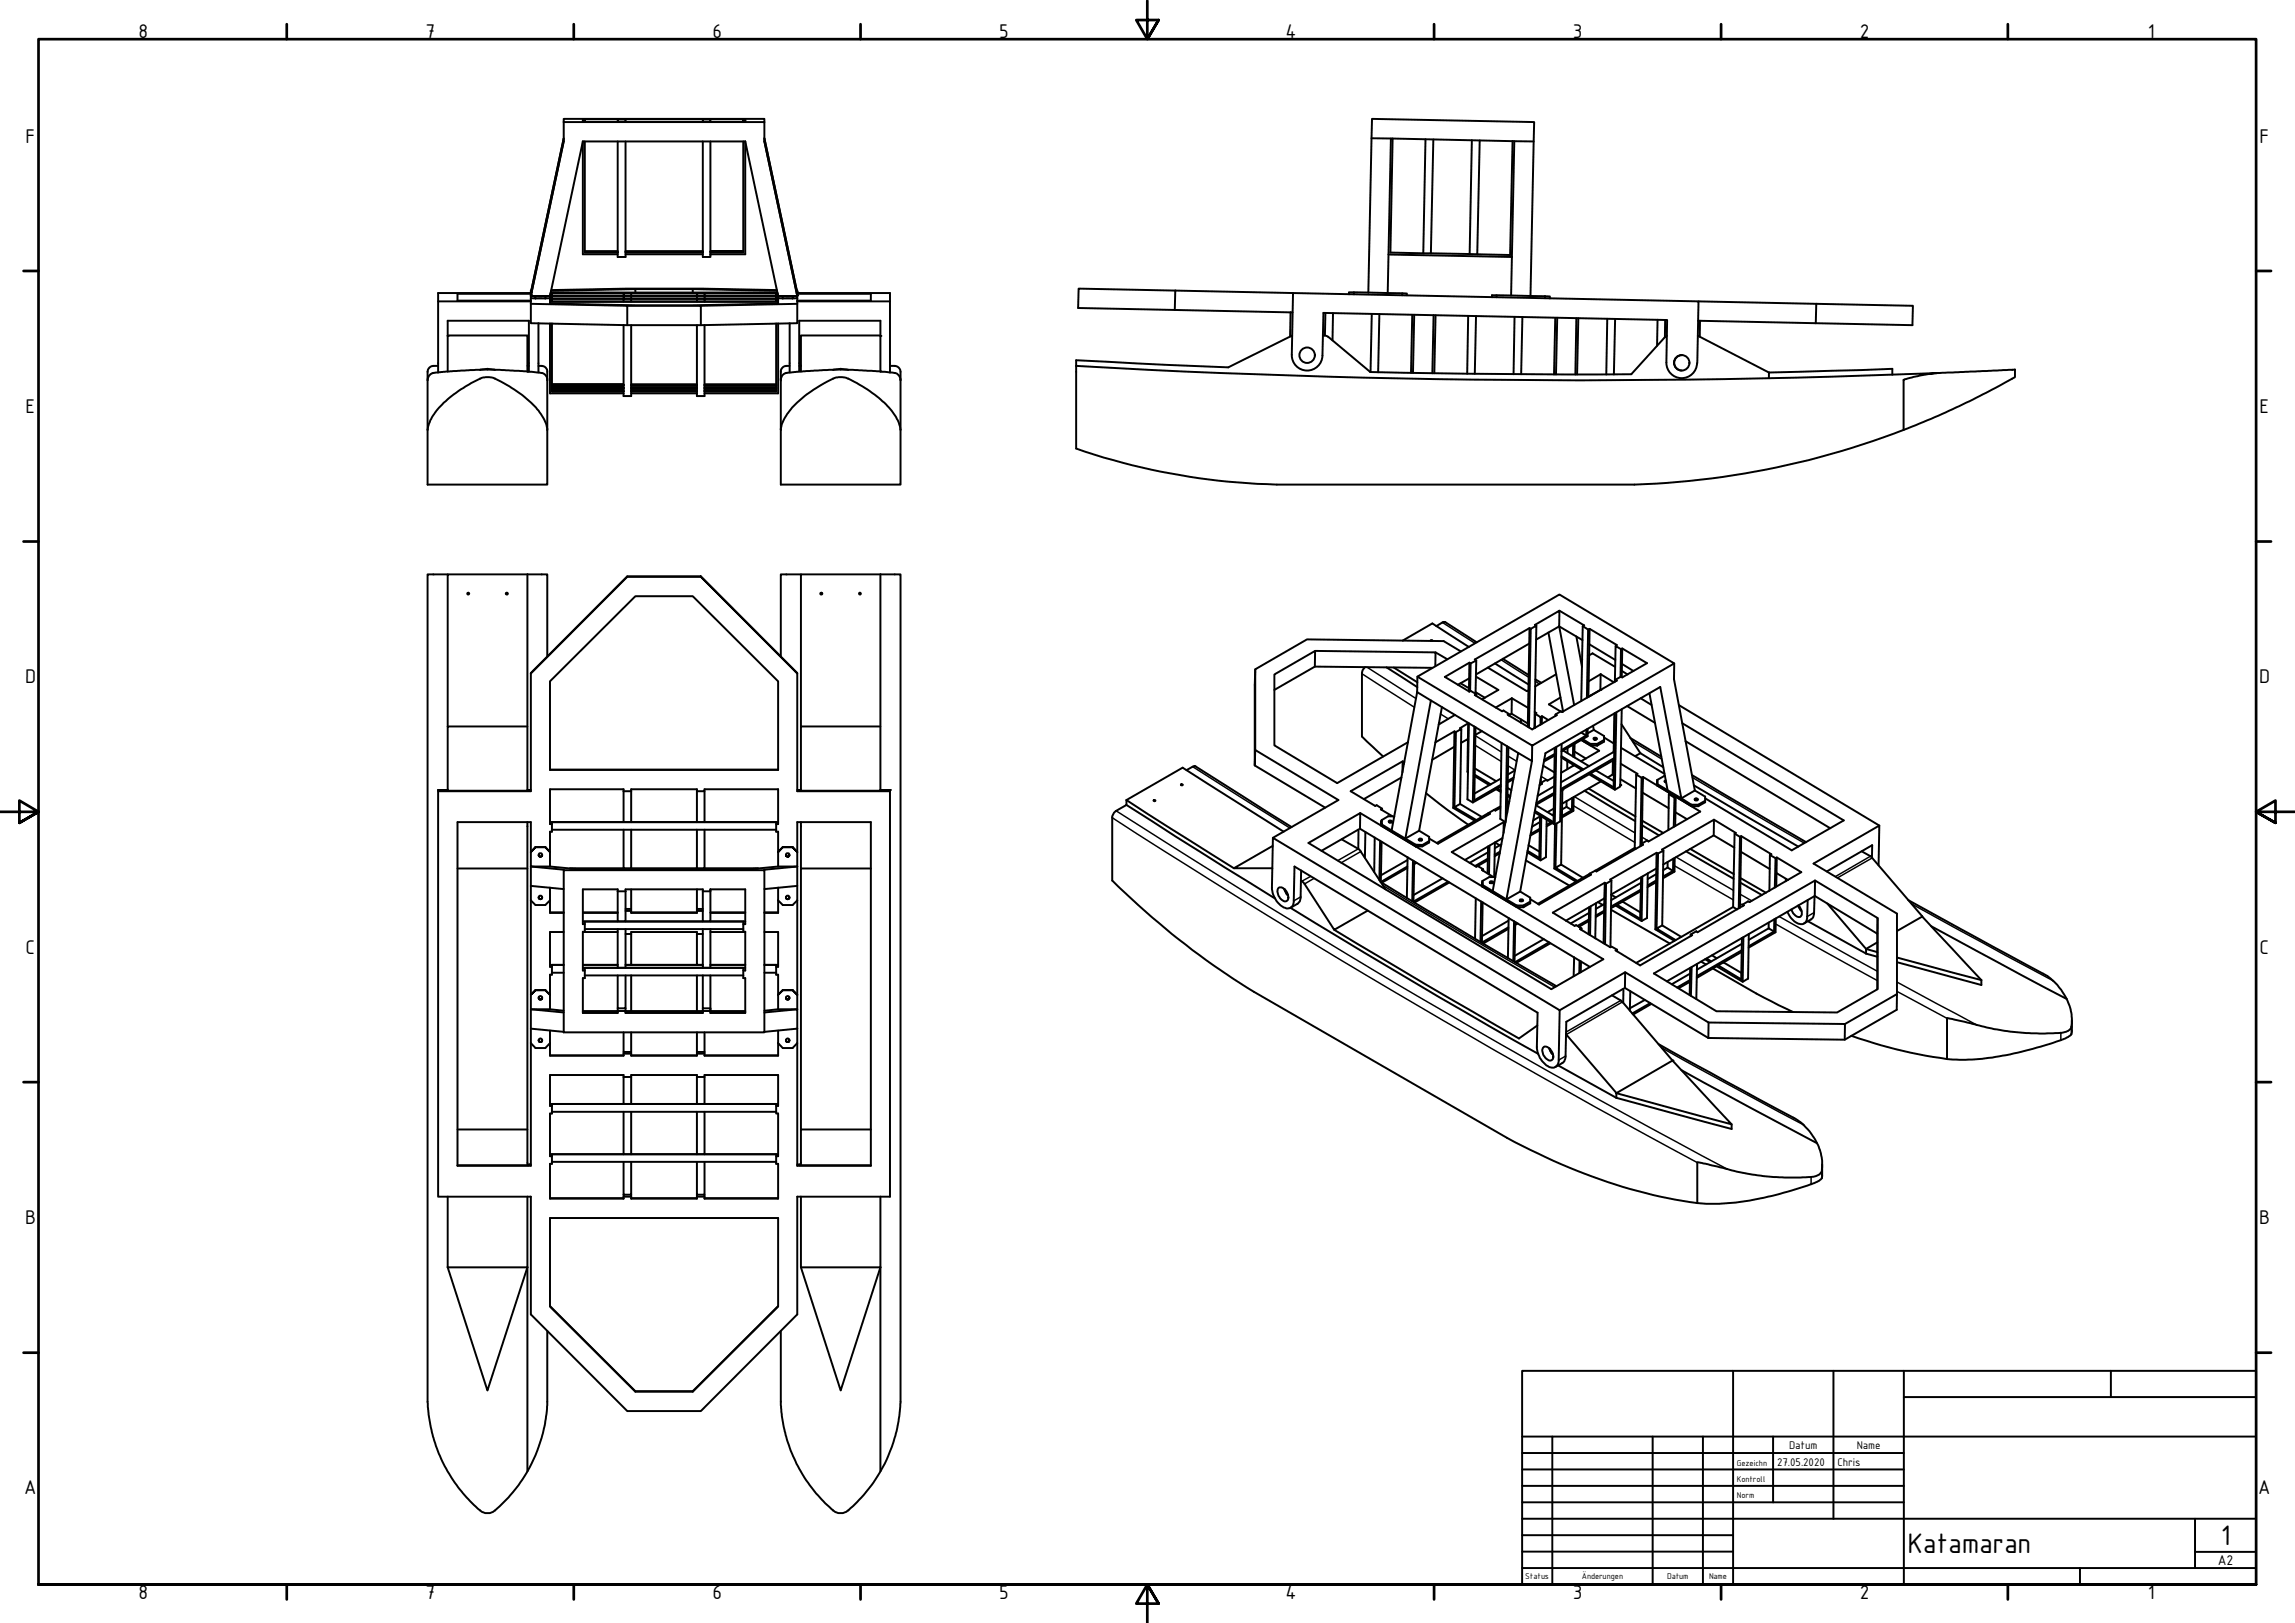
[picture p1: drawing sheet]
<svg xmlns="http://www.w3.org/2000/svg" width="594mm" height="420mm" viewBox="0 0 594 420" stroke-linecap="round" stroke-linejoin="round" font-family="sans-serif">
<defs><g id="words">
<g font-size="7.9">
<text x="574.9" y="400">1</text>
<text x="493.8" y="402.1">Katamaran</text>
</g>
<g font-size="5.5">
<text x="35.9" y="9.8">8</text>
<text x="110.2" y="9.8">7</text>
<text x="184.4" y="9.8">6</text>
<text x="258.6" y="9.8">5</text>
<text x="332.7" y="9.8">4</text>
<text x="407.2" y="9.8">3</text>
<text x="481.4" y="9.8">2</text>
<text x="556" y="9.8">1</text>
<text x="6.6" y="36.9">F</text>
<text x="584.9" y="36.9">F</text>
<text x="6.6" y="106.9">E</text>
<text x="584.9" y="106.9">E</text>
<text x="6.5" y="176.9">D</text>
<text x="584.8" y="176.9">D</text>
<text x="6.6" y="246.9">C</text>
<text x="584.9" y="246.9">C</text>
<text x="6.5" y="316.9">B</text>
<text x="584.8" y="316.9">B</text>
<text x="6.3" y="386.9">A</text>
<text x="584.6" y="386.9">A</text>
<text x="35.9" y="414.1">8</text>
<text x="110.2" y="414.1">7</text>
<text x="184.4" y="414.1">6</text>
<text x="258.6" y="414.1">5</text>
<text x="332.7" y="414.1">4</text>
<text x="407.2" y="414.1">3</text>
<text x="481.4" y="414.1">2</text>
<text x="556" y="414.1">1</text>
</g>
<text font-size="3.9" x="574.1" y="405.1">A2</text>
<g font-size="3.1">
<text x="463.1" y="375.1">Datum</text>
<text x="480.6" y="375.1">Name</text>
<text x="460" y="379.4">27.05.2020</text>
<text x="475.6" y="379.4">Chris</text>
</g>
<g font-size="2.3">
<text x="449.6" y="379.4">Gezeichn</text>
<text x="449.6" y="383.6">Kontroll</text>
<text x="449.6" y="387.9">Norm</text>
<text x="394.8" y="408.8">Status</text>
<text x="409.4" y="408.8">Änderungen</text>
<text x="431.5" y="408.8">Datum</text>
<text x="442.4" y="408.8">Name</text>
</g>
</g></defs>
<!-- layer: Sichtbar (ISO) -->
<g fill="none" stroke="#000" stroke-width=".51">
<path d="M145.9 30.8h52v.8h-52zM145.9 36.6l-8.5 40h43M145.9 31.6v5M145.9 35.8l-8.5 39.9M145.9 35.9l-8.5 40M150.9 31h.5v.3M150.9 36.6l-8.5 40.1M150.9 36.6v29.2h9M150.9 31.3h.5M150.9 31.1h.5M150.9 36.6h42M151.4 31.3v.2"/>
<path d="M151.4 36.6v28.7M159.9 31.5v-.6h2v.6M159.9 31.5h2M159.9 36.6v29.9h2v-29.9M159.9 30.9l-9-.1v.7h9M161.9 30.9h20M161.9 31.5h20M181.9 36.6v29.9h2v-.7h9v-29.2M181.9 31.5v-.6h2v.6M181.9 31.5h2M183.9 30.9l9-.1v.7h-9M183.9 36.6v29.4"/>
<path d="M192.4 36.6v28.7h-8.5M192.4 31.3v.2M192.4 31.3h.5M192.4 31.1h.5M192.9 31h-.5v.3M192.9 36.6l8.5 40.1M197.9 36.6l8.5 40h-24M197.9 31.6v5M197.9 35.8l8.5 40.1M355 35.8l5 .1M360.5 35.9l-.6 29.5 8.5 .2M369 36l-.6 29.6"/>
<path d="M371 36.1l-.6 29.5M381 36.3l-.6 29.5M383 36.4l-.6 29.4M391.5 36.5l-.6 29.5-8.5-.2M392 36.6l-.8 39.9M397 36.6l-37-.7-.8 40M113.4 78h24v.7M137.4 78.7v5l25 .5h19l25-.5v-5M137.4 78.7l25 .5v5M137.4 76.7l1.2 .1v.5M137.4 76.1h-19v1.7h19v-1.1M137.4 77.2l1.2 .1"/>
<path d="M137.5 75.9h-24.1v20.5M137.5 75.9l-.1 .8M137.5 75.2l-.1 .7M138.6 77.3h2.6M138.6 76.8h2.6M139.4 76.7h.9zM142.4 78.1h59v.5l-22.1 .4h-14.8l-22.1-.4zM142.4 77.2v-.5l-1.2 .1v.5M142.4 77.8h.5M142.4 77.2l19 .1M142.4 77.2l-1.2 .1M142.4 76.5h19"/>
<path d="M142.5 76.3h.4v.2M142.6 75.9h37.8M142.6 75.7h58.6M142.7 75.3l21.8-.5v.9M142.7 75.1l19.7-.4h19l19.7 .4M142.9 77.8v.2M142.9 76.8h-.5h.5v.3h-.5h.5v.2M142.9 76.1h-.4h.4v.2h-.5M142.9 77.6h-.5v.4h59v-.4h-.5M151.4 65.1h8.5M159.9 65.3h-8.5h8.5M161.4 77.4h-19l.5 .1v.3"/>
<path d="M161.4 75.9v.6h2M161.4 76.6v.7h2M161.9 65.8h20M161.9 65.1h20M161.9 65.3h20M162.4 79.2h19v5M163.4 75.9v.6M163.4 76.6v.7M163.4 77.4v.6M163.4 77.4h-2v.6M163.4 76.5h38M163.4 77.3h17"/>
<path d="M163.4 77.4h17M164.5 74.8h14.8v.9M179.3 74.8l21.8 .5M180.4 76.5v-.6h2v.6M180.4 77.3v-.7h2v.7M180.4 78v-.6h2v.6M180.4 77.3h2M182.4 77.4h19l-.5 .1v.3h.5h-.5v.2M182.4 75.9h18.8M183.9 65.1h8.5h-8.5M200.9 77.1v.2M200.9 77.1h.5"/>
<path d="M201.3 76.1h-.4v.2h.4h-.4v.2M201.4 76.8h-.5v.3M201.4 77.2l-19 .1M201.4 76.7v.5l1.2 .1M201.4 76.7l1.2 .1v.5M202.6 77.3h2.6M202.6 76.8h2.6M203.5 76.7h.8zM206.2 75.9l.2 .8M206.2 75.9h24.2v2.1M206.3 75.2l.1 .7M206.4 78.7v-.7h24v18.4"/>
<path d="M206.4 77.2v-.5l-1.2 .1v.5M206.4 76.1h19v1.7h-19v-.6M206.4 78.7l-25 .5M206.4 77.2l-1.2 .1M279.2 74.7l25 .5-.1 5-25-.5zM304.2 75.2l30.5 .7M349.2 76.2v-.5h1.3v.5M350.5 75.7h3.7M354.2 75.7l8.8 .2M354.2 75.7l1-44.9 41.9 .8-.9 45M359.4 65.9l32 .6M363 76.4v-.5l1.2 .1v.4"/>
<path d="M368.4 65.6h2M370.4 65.6l10 .2M380.4 65.8h2M386.2 76.9v-.5h1.2v.5M387.4 76.4l12.5 .3M399.9 76.7l1.3 .1v.5M399.9 76.7v.5M439.7 78l30.5 .7M470.2 78.7l25 .5-.2 5-55.5-1.2M470.2 78.7l-.2 5M110.7 98.4v-.3a2.1 2.1 0 0 1 2.6-1.7l11.2-.7 9.7 .3 4.9 .4a2.07 2.07 0 0 1 2.6 1.9v.1M113.4 94.7h-1.2a1.52 1.52 0 0 0-1.5 1.5v29.3h31v-14.2"/>
<path d="M115.9 86.8h20.6v9.4M115.9 96.2v-13.2h21v13.2M124.3 95.7l1.9-.2 1.8 .2M126.2 95.5v.2M136.5 94.7h.4M139.4 94.7h.8a1.42 1.42 0 0 1 1.5 1.5v15.1M139.4 83.7v12.7M142.4 83.7v18.1h19M142.9 83.7v17.6M161.4 99.5h-18.5h18.5M161.4 99.8h-18.5h18.5M161.4 84.1v18.4h2v-18.3"/>
<path d="M163.4 99.5h17M163.4 99.8h17M182.4 84.1v18.4h-2v-18.3M182.4 99.5h18.5M182.4 99.8h18.5M200.9 83.7v17.6h-18.5M201.4 83.7v18.1h-19M202.1 98.4v-.3a2.1 2.1 0 0 1 2.6-1.7l11.1-.7h5l9.6 .7a2.12 2.12 0 0 1 2.7 1.7v.3M204.4 94.7h-.8a1.52 1.52 0 0 0-1.5 1.5v29.3h31v-14.2M204.4 83.7v12.7M206.9 96.2v-13.2h21v13.2M206.9 94.7h.4"/>
<path d="M215.8 95.7l1.8-.2 1.9 .2M217.6 95.5v.2M227.9 86.8h-20.6v9.4M230.4 94.7h1.2a1.52 1.52 0 0 1 1.5 1.5v15.1M278.6 94.7a2315.7 2315.7 0 0 0 223.5 1.9l-5 .6-4.3 1.1v13M304.1 80.2l30.5 .7M334.1 80.8l-.2 6.3M334.5 86.9l-16.6 8.2-39.3-1.8v22.8a173.7 173.7 0 0 0 51.9 9.4h92.5a213.6 213.6 0 0 0 69.8-14.2M342.3 92a4 4 0 0 1-4 3.9 4 4 0 0 1-3.9-4l.3-16 105 2.1-.3 16M342.3 92l.3-11 88.9 1.8-.1 11a4 4 0 0 0 3.8 4.1 4 4 0 0 0 4.1-3.9M342.5 86.8h.3M342.8 86.8l1 .4 10.9 9.1a2567.8 2567.8 0 0 0 67.6 .6l8.6-9.6 .6-.4"/>
<path d="M343.1 81l-.1 5.8M345.1 81.1l-.2 7M355.1 81.3l-.3 15M357.1 81.3l-.4 15.1M365.6 81.5l-.3 15M366.1 81.5l-.3 15M371.1 81.6l-.3 15M371.6 81.6l-.3 15M380 81.8l-.2 15M382.1 81.8l-.3 15M392 82l-.2 14.9M394.1 82.1l-.3 14.8"/>
<path d="M402.6 82.3l-.3 14.6M403.1 82.3l-.3 14.6M408.1 82.4l-.3 14.5M408.6 82.4l-.4 14.5M416.1 82.5l-.3 14.4M418.1 82.6l-.3 14.3M429.1 82.8l-.2 6.7M431 82.8v4.4M435.4 91.9a2 2 0 0 0-2 2 2 2 0 0 0 1.9 2M439.5 87h.1M439.6 87l18.3 9.4M440.1 83l-.1 4.2"/>
<path d="M489.8 97v-1.5l-31.9 .9v1.5M502.1 96.6l19.5-.9v1.9l-7.5 4.1-5.1 2.5a173.9 173.9 0 0 1-16.2 7.1M110.7 111.3a13.1 13.1 0 0 1 5.1-7.9 34.3 34.3 0 0 1 9.4-5.7l1.5-.1a21.3 21.3 0 0 1 7.7 4.1 17.3 17.3 0 0 1 7.1 8.8l.2 .8M142.9 101h18.5M142.9 101.1h18.5M161.4 100.6h-18.5h18.5M161.4 100.3h-18.5h18.5M161.4 101.3h-18.5h18.5M163.4 101.8h17M163.4 100.6h17M163.4 101h17M163.4 101.1h17"/>
<path d="M163.4 100.3h17M163.4 101.3h17M182.4 100.6h18.5M182.4 101h18.5M182.4 101.1h18.5M182.4 100.3h18.5M202.1 111.3a12 12 0 0 1 4.2-7.1 36.6 36.6 0 0 1 10.2-6.5l1.6-.1a12.5 12.5 0 0 1 5.1 2.4 27.2 27.2 0 0 1 8.8 8l.6 1.3 .5 2M115.9 148.7h-5.2v214.4l.2 2a38.2 38.2 0 0 0 14 26.4l.8 .2a4.1 4.1 0 0 0 3.6-1.8 38.7 38.7 0 0 0 12.4-27v-18.3M136.5 148.7v56M136.5 148.7h-20.6v39.4M136.5 148.7h5.2v21.2M162.4 149.2l19 .1"/>
<path d="M162.4 149.3l-25 25M181.4 149.2l25 25.1-25-25.1h-19l-25 25.1M207.3 148.7h-5.2v21.2M227.9 148.7v56h-21v-.2h-.5M227.9 148.7h-20.6v39.4M227.9 148.7h5.2v214.6a38.4 38.4 0 0 1-14.2 28.2l-1 .2a3.7 3.7 0 0 1-3.3-1.6 38.7 38.7 0 0 1-12.5-27.2v-18.3M403.7 158.1l6.4 3.8-.4 .2-.4 19.4M137.4 174.3v30.5h-24M142.4 176.4l22.1-22.1h14.8l22.1 22.1v22.9h-59zM206.4 174.3v30.5h24M324.9 173.3v20.9M340.4 172.6v-4.1l-10.5 6.1v18.4l16.2 9.7 18.4-10.6"/>
<path d="M340.4 168.5l31.2 .4-.1 3.5M353.4 172.7a1.99 1.99 0 0 0-.8 1.7v16.3l5.4 5.1M358.9 172.8l8 5.1M360.8 172.8l6.1 3.8M363.1 165.8l7.7-4.4 9.4 6.1M366.8 179.2l-6.6 35.8M366.8 179.2l3.6 2.1M366.9 175.2l36.8-21.3 29.7 17.8-36.8 21.3zM366.9 175.2l-.1 4M370.3 165.9l.1-.2h.3l.1 .2M370.8 172.9l-30.4-.3-10.5 6M371.6 168.9l3 1.8"/>
<path d="M371.8 162.1l1.8-1.1h.5l8.2 5.3M378.1 176.9l2.1 1.3M378.1 168.6l-4.4-2.6-35.4-.5-13.4 7.8-.1 24.9 .1-4M380.3 175.6l-.1 3.4M380.3 175.6l-2.9 1.7M380.4 171.6l-6.4 3.6 6.4 3.8 .3-.1 1.4 .8v.4M380.6 178.9l.1-7.2 1.4-.7-.1 8.6M380.7 171.7l-.3-.1-.1 4M382 179.2l2.4 1.4M382.1 175.2l5.8 3.4-4.2 2.4M382.1 179.7l-.3 .2 7 4.2 .4-.2 1.4 .9v.4l.7-.4 .1-4M385.1 172.8l10.1 6.1 .4-.2"/>
<path d="M387 171.7l8.7 5.5M389 170.5l6.7 4.2M395.9 166.6l-.4 21.5M395.9 166.6l-13.8 8M395.9 162.6l-14.1 8.1 .3 .3M396.2 162.8l-.3-.2v4M397.4 175.9l1.6 .9M397.7 162l-.4-.2 6.4-3.7-.1 4.1-6 3.4M400.8 163.7l3.8 20.5-.2 .1M402.8 174.5l-5.4 3.2M408.1 164.8l1.4 7.8M409.6 170.7l-.4 .2"/>
<path d="M409.6 165.7l-6-3.5 3.9 20.3M409.7 162.1l1.4 .9M411.1 163l.4-.2-.1 4M411.1 163l-.3 17.6M411.4 169.7l.8-.6 5.9 3.5M411.4 166.8l-.2 13.6M411.4 166.8l6.7 4.1M411.5 162.8l7 4.2-.3 .2M411.9 179.9v.1M414.3 174.5v4.1l-3.1 1.8M414.3 174.5l-3.1 1.9M414.3 174.5l3.5 2.1"/>
<path d="M418.1 176.4l.1-.5 .3 .3-14.1 8.1M419.5 175.2l.1-7.1-1.4-.9-.2 9.3M419.6 168.1l.3-.2-.1 7.4M419.9 173.7l1.4 .9M419.9 171.9l2.9 1.8M419.9 167.9l6.4 3.8-6.4 3.7-.3-.2-1.4 .7M427 179.5l4.7 25.1M433.4 171.7l-.1 4.1 5.4 28.8M136.5 188.1h-20.6v16.6h21v-.2h.5M142.4 199.2h59M227.9 188.1h-20.6v16.6M307.1 199.4l2.3-1.1 24.9 15.8"/>
<path d="M324.8 198.2l18.2 10.9M324.9 194.2l21.6 12.9-17 9.8M363.1 197.1l-13.5 7.7 6.4 3.8 .4-.2 1.4 .9v.4M363.4 197.8v-.5l-.3-.2-.1 2.8M363.4 197.3h.1M373.3 183l-6 32.1M376.4 193.3l-.2 15.8 5.6 3.4M376.4 193.3l-5.7 3.4M376.5 189.3l-5 2.9M376.6 185.1l-4.2 2.5M376.9 189.5l-.4-.2-.1 4M380 191.3l-1.8 1"/>
<path d="M380 187.2l-2 1.3 .3 .2M380 187.1v12.8M380.2 187.2l-.3 19.7 1.4 .9 6.3-3.7M381.6 188.1l-.3 19.7M381.8 198.9l5.5 3.3M382 188.3l-.4 18.9 6.9-4M383.6 189.3l-1.6 .9M388.7 192.3l-.3 19.7 1.3 .8M390.1 193.1l-.3 19.5M390.5 193.4l-.4 17.1M390.6 184.8l-.3 .2 6.3 3.8 6.4-3.7-.3-.1M391.3 184.8l4.2 2.5"/>
<path d="M391.4 180.8l-4.2 2.4M391.4 180.8l4.1 2.4M392.2 199.4l-1.9 1.1M393 194.9l3.6 2.1M393.7 186.2v.9M395.8 188.3l.4-25.5 1.5-.8-.5 26.5M396.6 197l-6.6 35.8 3.5-2M396.6 193v4M397.2 188.3l.1 .1M397.3 184.3l.4 .3-.3 .2M398.8 187.6v-1.9l-1.4-.9-.1 3.6M398.8 185.7l.4-.3-.1 2"/>
<path d="M399.2 185.4l1.6 1M399.5 198.2l2.8 1.7M402.5 195.6l-2.8 1.5M402.5 193.6l-.4 19.2-4.8-2.9M402.5 195.2l-2.8 1.5M402.8 193.4l-.3 20.1M403.9 180.6l-3 1.8 3.1 1.8M404.2 195.7l5.7 3.5M404.2 196.1l5.4 3.3M404.2 192.6l-.3 20-1.4 .9-5.2-3.2M404.4 184.3l-.3-.2-1.4 .9-.1 .4M404.6 194.3l-.4 .2"/>
<path d="M404.6 194.3l6.8 4.1M405.7 197.1v2M405.8 193.7v1.3M407.2 197.9v.4M407.2 192.8v3.1M407.5 198.1l-3.4 2M407.5 194.5v1.6M407.5 194.5l3 1.9M407.6 192.6l-.1 1.9M409.3 189.7l1.3 .7M409.7 191.4l2 1.2M410.6 190.4l-6.4 3.8"/>
<path d="M410.7 188.9l-.1 1.5M411 188.7v1.9l-6.4 3.7M411.7 192.6v.4h1.7M411.7 192.6h1.7v.4M411.7 193l-2.4-1.4 4.7 2.8-4.7 2.7M412.4 187.9l.2 1.1M412.6 189l2.6 1.5v1.5l-1.8 1M412.6 189l-1.6 .8M412.6 191.4a.38 .38 0 0 1 .3-.4 .38 .38 0 0 1 .4 .4h-.7h.6M413.1 199.4l4.6 2.8M415.2 190.9l2.5 1.5M415.2 191.6l-1.8 1"/>
<path d="M417.5 196.8l-.1 3.7-1.2 .8M417.7 194.7l.1 .1M417.7 194.7l-13.6 7.8M417.8 196.7l-4.7 2.7M417.8 196.3l-13.7 8M417.9 184.7l-.2 10M418 184.6l-.3 19.2-6-3.5 1.4-.9M418.4 184.4l-.4 20M419.5 197.7l4.4 2.6-.4 .2M419.6 193.6l11.2 6.7M419.7 187.5l4.9 7.5M419.8 183.6l-.4 20-1.4 .8-6.6-4"/>
<path d="M421.2 182.8l7.2 4.3M422 191.1l8 4.8M424.6 195l5.9 3.6M424.6 195l-1.3 .7M424.7 180.8l2.8 1.7M434.6 182.5l51.9 31.2M435.5 187.2l41.8 25.2-13.5 7.7-22.4-13.4M436.3 191.9l37.5 22.5M115.9 204.5h-2.5v105.3h24v30.5l25 25h19l25-25v-30.5h24v-105.3h-2.5M136.5 212.8v88.9M138.6 219.3l-1.2 1.3zM138.6 219.3h2.6"/>
<path d="M141.2 219.3l1.2 1.3zM142.4 212.8h59M142.9 212.8v2.5h-.5v5.3M142.9 214.8h58M161.4 214.8v10h2v-10M161.4 204.8v8h2v-8M161.4 204.8v-.5h-19v9h.5M161.4 204.8h2M163.4 204.8v-.5h17v.5h2v-.5h19v9h-.5M180.4 214.8v10h2v-10M180.4 204.8v8h2v-8M200.9 212.8v2.5h.5v9"/>
<path d="M202.6 219.3l-1.2 1.3zM205.2 219.3l1.2 1.3zM205.2 219.3h-2.6h2.6M207.3 212.8v12M291.6 207.1l14.5-8.4 26.2 16.6M291.6 207.1l27.8 17.7M291.6 207.1v1.3l-2.7 1.5a2.41 2.41 0 0 0-1 1.8v16.2a201.5 201.5 0 0 0 36.7 28.9l65.5 37.8a145.6 145.6 0 0 0 49.3 16.8M291.6 208.4l12.8 8.2 25.6 16M305.8 203.1l.4 .1-.4 .1zM329.4 219l-10 5.8h10M329.5 216.9l74.2 44.6-.2 12.9a1.71 1.71 0 0 1-.9 1.8 1.71 1.71 0 0 1-2-.3 5.8 5.8 0 0 1-2.8-4.8l.2-8.9-62.9-37.9-.2 8.9a1.7 1.7 0 0 1-.9 1.8 1.7 1.7 0 0 1-2-.3 6.5 6.5 0 0 1-2.8-4.9zM347.3 217.3l4.3 2.5"/>
<path d="M351.6 219.8l.6 .5 6.4 9.9M351.6 219.8l.1-5.1-9.6 5.6M352.1 210.5l62.9 37.8-13.4 7.8-62.9-37.9 13.4-7.7-.1 4 59.5 35.8M353.4 215.4l-.1 6.6M355.9 216.8l-.2 8.9M357.3 217.7l-.2 10.2M357.6 212.3v1.5zM357.6 217.9l-.2 10.4 6.9-4M357.6 213.4l2.6 1.6M357.8 209.3l-.4 .2 3 1.8M359.6 212.9a.35 .35 0 0 1 .3-.5 .35 .35 0 0 1 .3 .4l-.6 .1h.6M360.2 215l3.6 2.1"/>
<path d="M360.9 211.4l-1.6-.1-1.7 1M362.8 201.3l-9.7 5.6M363.8 217.1l6.6-35.8 22.6 13.6-6.6 35.8M363.8 217.1l2.7 1.6M366.5 218.7h1.7v.4h-1.7zM367.2 217.3l.3-.2a.32 .32 0 0 1 .5 0 .32 .32 0 0 1-.1 .5h-.4zM367.3 215.1l2.7 1.5v1.5l-1.8 1M367.3 215.1l-3.5 2M367.4 217.5l.6 .1M369.1 205.3l5.5 4.3 5.5 3.9M370 217.1l2.2 1.3 13.5-7.7-.4-.2-13.4 7.7M370 217.7l-1.8 1"/>
<path d="M378 208.1l.3-19.4-1.4 .8-.4 19.5M381.8 200.6l4.1 2.5M381.8 201l3.7 2.2M383.6 211.5l-5.6-3.4-1.5 .9 5.7 3.3M385.2 219.1l-.1 7M385.6 218.9l-.2 7.5M386.8 209.7l-1.5 .8v.4M387 218.1l-.2 9M387 218.1l1.2 .8M387.3 204.3l1.2 .7M387.6 204.1l.9 .5M388.4 208.8l-1.6 .9"/>
<path d="M388.4 209.1l-1.3 .7-.3-.1M388.5 203.6l-.9 .5M388.6 201.5l-7 4M388.6 218.6l-1.6 1M388.9 217l-9.7 5.6M389.3 212.8l-13.5 7.8 6.3 3.8 .4-.2M389.6 213.5v-.5l-.3-.2-.1 2.8M389.7 213h-.1M390.2 205.7l.8 .4M390.2 206.1l.7 .4M390.3 204l.9 .6M390.7 207.8l-.5 .3"/>
<path d="M390.7 207.4l-.5 .3M391.7 201.7l-1.4 .8M391.9 201.3l-1.6 .9M395.7 218.8l2.8 1.7M397.6 208.4l4.5 2.8M398.6 214.9l-2.5 1.4M398.6 214.5l-2.4 1.4M398.6 212.8l-2 1.2M398.7 211.4l-.2 10.7-3.1-1.8M398.8 203.1v-.4l.4 .2-.7 .3M398.8 201.7v1M398.8 211.2l-1.9 1.2"/>
<path d="M399 211.4l-.2 11.3M400.4 212.2l-.2 9.7-1.4 .8-3.4-2.1M401.5 212.8l-1.1 .7M401.8 213.1l-1.4 .8M402.1 210.8l-.3 .2M402.2 209.3l-1.6 .9M402.3 205.7l-4.7 2.6M402.3 205.3l-4.6 2.6M402.3 203.6l-4.3 2.4M402.3 201.1l-1.7 1-.4-.2-1.4 .8M402.5 213.4l-.2 11.4 5.7 3.5M402.9 213.2l-.2 11.4"/>
<path d="M404.1 204.7l.3-.3-.3 19.4M405.5 208.9l1.4 .8M405.5 208.9l-1.1 .6M405.5 207.4v1.5M406.9 209.7l-2.6 1.5M407 206.5l-.1 3.2M407.4 206.4l-.1 3.5-3 1.7M410.1 204.7l13.2 7.9M411.2 204.1l12.2 7.3M411.7 200.3l-7.6 4.3M414.4 202.3l-10 5.8M417.4 200.5l.4 .2"/>
<path d="M419.5 201.7l4 2.4M423.2 219.5l.3 .2M423.2 219.5l-10.3 5.9M424.6 219.1l.3-17.8-1.4-.8-.3 19M424.9 201.3l.4-.2-.1 4.1M424.9 218.4l.4 .3-12 6.9-.4-.2M425.1 212.4l5.4 3.2M425.1 213.7l4.4 2.6M425.2 205.2l-.2 13.2M425.2 205.2l6.7 4M425.3 201.1l12.5 7.6M429 203l8.8 5.3"/>
<path d="M429 201.9v1.5zM431 200.9l-2 1M431.2 202h-.1a.26 .26 0 0 0-.3 .3 .26 .26 0 0 0 .4 .2h.1M431.3 202.4l-.3 .1M432 205.6l-.1 9.3M432 205.6l1.5 .9M432.4 205.4l-.4 .2M433.5 206.5l.3-.3-.1 4.1M433.5 206.5l-.2 7.5M433.7 210.3l-.1 3.5M433.7 210.3l3 1.8M433.8 206.2l6.3 3.9-13.4 7.7-.4-.2-1.4 .8v.5"/>
<path d="M437.5 219.8l11.3 6.5M437.8 208.3h1.8v.4M437.8 208.7h1.8M437.8 208.3v.4M438 200.6l29.6 17.4M438.5 203.3l27 15.9M438.7 206.9l.2-.2a.35 .35 0 0 1 .4 0 .35 .35 0 0 1 .1 .4l-.6 .1zM438.7 204.6l2.7 1.6v1.5l-1.8 1M438.7 204.6l-3.5 2.1-5.4-28.9-29.8 17.2-6.5 35.8M438.8 207.2h.6M441.4 207.3l-1.8 1M443.6 216.3l5.3 3.1"/>
<path d="M443.7 212.2l5.6 3.4-.3 .2-.4 19M449 215.8l1.4 .8-.3 18.6M450.4 216.6l.3-.1v4M450.7 216.5l7.8 4.6-.3 .2M118.4 224.8h18.1M137.4 220.6v3.7h5v-3.7M137.4 220.6v-7.8h-19v89h19v-31.8M137.4 233.1l1.2 1.2h2.6l1.2-1.2M137.4 229.3l8.5 .9M139.4 221.3a.47 .47 0 0 0 .8 .4 .47 .47 0 0 0 0-.8 .47 .47 0 0 0-.8 .3 .45 .45 0 0 0 .4 .6 .45 .45 0 0 0 .5-.5M139.4 232.3a.47 .47 0 0 0 .8 .4 .47 .47 0 0 0 0-.8 .47 .47 0 0 0-.8 .3 .45 .45 0 0 0 .4 .6 .45 .45 0 0 0 .5-.5M142.4 229.8v6.5h3.5"/>
<path d="M142.4 236.2h3.5M142.4 224.3l8.5 .8h42l8.5-.8M145.9 225.3h52v42h-52zM145.9 225.3l-8.5-1v45.7M147.5 224.8h48.8M150.9 236.3h9M150.9 236.2h9M150.9 238.5h42M151.4 239.2v2h-.5v10h.5M159.9 230.7v7.8h2v-7.8M159.9 230.7v-.5h-9v9h.5v-.7M159.9 230.7h2"/>
<path d="M163.4 230.2v5.1h-1.5M163.4 235.3v.5h-1.5M163.4 236.2h17M180.4 230.2v5.1h1.5M180.4 235.3v1h-17v-.5M180.4 235.8h1.5M183.9 230.2v8.3h-2v-7.8M183.9 230.2h9v9h-.5v-.7M183.9 230.2v.5h-2v-.5h-20v.5M183.9 236.3h9M183.9 236.2h9M192.4 239.2v2h.5v10h-.5"/>
<path d="M197.9 236.2h3.5M201.4 229.8v6.5h-3.5M201.4 224.3h5l-8.5 1M201.4 233.1l1.2 1.2h2.6l1.2-1.2M203.5 221.3a.47 .47 0 0 0 .7 .4 .47 .47 0 0 0 0-.8 .47 .47 0 0 0-.7 .3 .45 .45 0 0 0 .3 .6 .45 .45 0 0 0 .5-.5M203.5 232.3a.47 .47 0 0 0 .7 .4 .47 .47 0 0 0 0-.8 .47 .47 0 0 0-.7 .3 .45 .45 0 0 0 .3 .6 .45 .45 0 0 0 .5-.5M206.4 229.3l-8.5 .9M225.4 224.8h-18.1v67.6M331 229.8a1.86 1.86 0 0 1 2.3 1.6 1.22 1.22 0 0 1-.6 1.9 2.56 2.56 0 0 1-1.7-3.5zM332.5 230.2l.6 1.2 .3 .4M334 235l12.8 7.8a1685 1685 0 0 0 51.4 30M336.7 228l.9 .6 7.8 12.1 8.6-4.9"/>
<path d="M336.8 225.3l-.1 6.9a1.84 1.84 0 0 1-.8 1.8l-1.8 1M357.4 228.3l28.4 17.1 17.1 9.9M364.3 224.7l-6.6 3.8M364.3 222.7l-6.9 3.9M364.4 221.9l-.2 10.6M365.8 222.8l-.2 10.5M366.1 223l-.2 10.4 8.9-5.1M366.3 223.1l-.2 .2M366.7 223.4l-.6 .3M373.4 227.4l-7.4 4.3M375.2 228.5l-9.1 5.2M382 232.6l-.2 10.4"/>
<path d="M382.5 224.2l1.4 .8v.5M383.4 233.4l-.2 10.4M383.7 229.1l8.9 5.3M383.7 228.1v1.4zM383.7 229.5l8.9 5.3M383.8 233.6l-.2 10.4 6.9-3.9M383.9 225l-.3 .2 3 1.9M385.1 222.7l-2.6 1.5M385.1 222.3l-3.3 1.9M385.2 220.6l-4.8 2.8M385.8 228.6a.34 .34 0 0 1 .3-.5 .34 .34 0 0 1 .3 .5h-.6h.5M387.1 227.1h-1.6l-1.8 1"/>
<path d="M388.2 220.9l-1.3 .8M388.3 220.5l-1.4 .8M390.5 238.4l-6.9 4M390.5 237.7l-.2 10.3M391.9 238.5l-.2 10.3M392.2 238.7l-.2 10.3M392.5 238.9l-.3 .1M392.6 234.4h1.7v.5M392.6 234.8l1.7 .1M392.6 234.4v.4M392.9 239.1l-.7 .3M393.4 232.9l.4-.1a.31 .31 0 0 1 .5 .3 .31 .31 0 0 1-.5 .2l-.4-.1z"/>
<path d="M393.5 230.8l2.6 1.6v1.4l-1.8 1.1M393.6 233.3h.5M395 222.7l11.3 6.6M396.1 233.4l-1.8 1M409.8 227.2l-5.7-3.4-1.4 .8 5.7 3.5M411.3 238.4l-2.6 1.5M411.3 238l-2.9 1.7M411.4 236.3l-4.8 2.8M411.4 234.9l-.2 7M411.5 226.2l-13.4 7.8M411.5 226.2l.4 .2-13.5 7.8-2.3-1.4M411.7 234.7l-.1 7.3"/>
<path d="M412.9 225.4l-1.4 .8v.4M413.1 233.8l-.2 9.1M413.6 233.5l1.3 .8M415.2 232.6h.1M415.2 236.1l-2.1 1.3M415.3 235.8l-2.2 1.2M415.3 234l-2.2 1.3M415.3 232.6l-.2 11.6M415.3 232.6l-10 5.8M415.4 228.5l-13.4 7.8 5.6 3.4 .4-.2 1.4 .8v.5M415.7 228.8l-.3-.3-.1 4.1M417 235.5l15.2 8.8"/>
<path d="M417.1 231.6l1.2 .7M417.1 227.9l-1.4 .9-.2 15.6M418.2 234.4l6.7 4M418.6 234.2l-1.6 .9M424.8 230.7l-4.8 2.7M424.8 230.3l-7.7 4.4M424.8 228.6l-7.7 4.4M424.8 227.1l-.2 10.7-6-3.6 1.4-.8 4.6 2.8M425.1 226.9l-.2 11.5M426.5 226.1l-.2 11.6-1.4 .7M428.7 228.4l-2.2 1.3M428.7 227.9l-2.2 1.3"/>
<path d="M428.8 224.8l-.3 15.8 5 3M428.8 226.3l-2.3 1.3M428.8 224.8l-11.7 6.8M428.8 220.8l-12 6.9 .3 .2-.2 17.3M429.2 221l-.4-.2v4M430.3 239.6l.3-19.4-1.4 .8-.4 19.4M430.6 220.2l-.4-.3 13.5-7.7-.1 4.1-13.1 7.5M431.7 224.6l1.4 .9M431.7 224.6l-1.2 .7M431.7 223.1v1.5M433.1 225.5l-2.6 1.4M433.1 222.3v3.2"/>
<path d="M433.5 222.1v3.6l-3 1.7M436.4 220.4l12.4 7.1M449.6 235.4l-1-.6-25.1 14.5M450.5 227.3l6.6 3.8M450.5 228.5l5.6 3.2M450.7 220.5l-.3 14.5M450.7 220.5l7.4 4.5M451.1 234.2l.3 .2-12 6.9-.3-.2-1.5 .8v.5M457.8 238.9v1.4M458.2 221.3l-.2 9.3M458.2 221.3l1.4 .9M459.3 238l-.1 3.2"/>
<path d="M459.7 237.8l-.1 3.5-7 4M459.9 226v-4l-.3 .2-.2 7.6M459.9 226l-.1 3.5M459.9 226l3 1.8M459.9 222l6.4 3.8-13.4 7.7-.4-.2-1.4 .9v.4M462.3 227.5v.6M465.5 234.4l.8 1.5M465.6 234.4l.1 .2a2.04 2.04 0 0 1 .3 2.7 2.27 2.27 0 0 1-2.3-1.9M467.9 233l-.1 4.3a1.77 1.77 0 0 1-1 1.9 1.77 1.77 0 0 1-2.1-.5 6.3 6.3 0 0 1-2-2.6M468 238.5l15 8.4M469.7 232l-.1 4.3a1.84 1.84 0 0 1-.8 1.7l-1.8 1.1M469.8 231.9l16.2 9.8v14.4"/>
<path d="M469.8 231.9v-4l16.2 9.8v4M469.8 231.9l-38.3 22.1M469.8 227.9l-41.7 24.1 16.2 9.8 31.3 .3 10.4-6v-18.4M473 233.9l10 11.8M481.9 220.4l2.6 1.5 13.1 15.4M484.6 222v-3.2l-11.7 6.8M486.3 224l.2-10.3-17 9.9 21.5 12.9v20.8M494 233l34.9 19.1a14.1 14.1 0 0 1 7.3 13.8l-.5 .7-.8 .5a39.1 39.1 0 0 1-10.4 .3 80 80 0 0 1-16.6-3l-3.9-.8v10.6M497.6 237.3l15.3 16.4M497.6 237.3l-6.6 3.7M499.9 239.8l35.1 18.8M137.4 257.5l1.2-1.2z"/>
<path d="M139.4 258.3a.47 .47 0 0 0 .8 .3 .47 .47 0 0 0 0-.8 .47 .47 0 0 0-.8 .4 .45 .45 0 0 0 .4 .5 .45 .45 0 0 0 .5-.4M141.2 256.3l1.2 1.2zM141.2 256.3h-2.6h2.6M142.4 257.5v3.8h-5l8.5 .8M142.4 249.8h3.5M142.9 249.8v2.5h-.5v5.2M142.9 251.8h3M145.9 241.3h-3.5v9h.5M150.9 249.8h9M150.9 241.3h9M150.9 250.5h42M151.4 250.5v2.7h-.5v9h9v-.5"/>
<path d="M151.4 240.5h41M151.4 252.5h41M159.9 240.5v10h2v-10M159.9 252.5v8.5h2v-8.5M161.9 241.8h1.5M163.4 252.5v9.3h-1.5h20h-1.5v-9.3M163.4 241.8v8h-1.5h20h-1.5v-8M163.4 241.8v-.5h17v.5M180.4 241.8h1.5M181.9 240.5v10h2v-10M181.9 252.5v8.5h2v.7h-2M183.9 252.5v9"/>
<path d="M183.9 249.8h9M183.9 241.3h9M192.4 250.5v2.7h.5v9h-9v-.5M197.9 241.3h3.5v9h-.5M197.9 249.8h3.5M197.9 251.8h3M200.9 249.8v2.5h.5v9M202.6 256.3l-1.2 1.2zM203.5 258.3a.47 .47 0 0 0 .7 .3 .47 .47 0 0 0 0-.8 .47 .47 0 0 0-.7 .4 .45 .45 0 0 0 .3 .5 .45 .45 0 0 0 .5-.4M205.2 256.3l1.2 1.2zM205.2 256.3h-2.6h2.6M345.4 240.7l23.9 14.3 23.9 13.8 4.8-3.3"/>
<path d="M390.5 240.5l-6.6 3.8M399.6 243.1l-7.5 4.3M401 243.9l-8.8 5.2M401.3 244.2l-8.8 5.1M407.5 247.8l-.1 4.9M408.9 248.7l-.1 3.2M409.3 248.9l-.1 2.8M409.4 240.3l-.4 .2 7.8 4.7 .3-.2 1.5 .9v.4M417.3 257.7l2.7 1.7 12.9 15.2M420.2 259.6v-3.7l-14.8 8.6-.1 8.9a2.23 2.23 0 0 1-.9 1.8l-1.7 1M420.7 251.7l21.6 13M422 256.6l-.1 5"/>
<path d="M425.8 258.9l-3.9 2.1M427.2 259.7l-4.7 2.7M427.5 259.9l-4.7 2.7M435.2 242.5l-4.9-2.9-1.5 .8 5 3M437.5 254.2l-3 1.6M437.5 253.7l-3.4 1.9M437.5 252.1l-4.7 2.7M437.5 250.6l-.1 7M437.6 241.9l.4 .2-13.4 7.8-6.4-3.9 .4-.1M437.9 250.4l-.2 7.4M439.3 249.5l-.2 9.1M440.4 249l1.2 .7"/>
<path d="M441.4 248.3l1.3 .8M441.8 248.1l1.2 .8M443.2 247.3l1.2 .8M443.4 250.7l11.3 6.5 9.4 4.8M444.8 249.9l-5.6 3.3M450.8 246.4l-4.6 2.8M450.9 242.8l-.2 10.7-5.9-3.6 1.4-.7 4.6 2.7M450.9 246l-11.7 6.7M450.9 244.3l-11.7 6.8M451.3 242.6l-.2 11.6M452.7 241.8l-.2 11.5-1.4 .9-6.7-4M457.8 240.3l1.4 .9"/>
<path d="M457.8 240.3l-5.1 3M459.2 241.2l-6.5 3.8M483 245.7v1.2M483 246.9l3 .8M483 245.7l3 .8M486 243.9l-3 1.8M491 249.1l21.9 5.9v-1.3M491 247.9l21.9 5.8M137.4 270l1.2 1.3h2.6l1.2-1.3M137.4 266.3l8.5 .8M139.4 269.3a.47 .47 0 0 0 .8 .3 .47 .47 0 0 0 0-.8 .47 .47 0 0 0-.8 .4 .45 .45 0 0 0 .4 .5 .45 .45 0 0 0 .5-.4M142.4 266.8v6.5h19v-.5"/>
<path d="M142.4 273.2h19M142.4 261.3l3.5 .4M150.9 261.8h9M150.9 262.1h9M159.9 261v.7h2v-.7M161.4 267.3v5h2v-5M161.4 278.8v7h2v-7M161.4 278.8v-.5h-19v8h.5v-.5M161.4 272.3v.5h2v-.5M161.4 278.8h2M161.9 262.1h20M163.4 272.8v.5h17v-.5"/>
<path d="M163.4 278.8v-.5h17v.5M163.4 273.2h17M180.4 278.8v7h2v-7M180.4 267.3v5h2v-5M180.4 278.8h2v-.5h19v8h-.5v-.5M180.4 272.3v.5h2M181.9 261v1.2h-20v-.5M182.4 273.2h19M183.9 261.8h9M183.9 262.1h9M197.9 262.1l8.5-.8v-48.5h19v89h-19v-35.5M201.4 266.8v6.5h-19v-1"/>
<path d="M201.4 261.3h5v5M201.4 270l1.2 1.3h2.6l1.2-1.3M201.4 261.3l-3.5 .4M203.5 269.3a.47 .47 0 0 0 .7 .3 .47 .47 0 0 0 0-.8 .47 .47 0 0 0-.7 .4 .45 .45 0 0 0 .3 .5 .45 .45 0 0 0 .5-.4M206.4 266.3l-8.5 .8M399.4 271.3a1.43 1.43 0 0 1 2.2 .8l.2 .2a1.42 1.42 0 0 1-.4 2.3 2.65 2.65 0 0 1-2-3.3zM401.1 271.4l.5 1.2 .4 .4M403.4 275.8l15 8.4M403.7 261.5l17-9.8-.1 4.1 21.6 12.9M405.4 267.7l13 15.2M429.3 270.3l34.9 19a13.8 13.8 0 0 1 7.3 14.1l-1 .9a26.7 26.7 0 0 1-8.5 .5 73.2 73.2 0 0 1-18.1-2.9l-4.5-1v10.5M432.9 274.6l15.3 16.5-29.8-8.1"/>
<path d="M432.9 274.6l-14.5 8.4M435.2 277l35.1 19M442.3 264.7l35.3 .4-.1 4.1M442.3 264.7l-.1 4M477.6 265.1l13.4-7.8v4.1l-13.5 7.8-35.3-.5M479.2 268.1a123.4 123.4 0 0 0 24.8 6.1M536.3 264.1v3.2a3.2 3.2 0 0 1-2.6 1.9 76.1 76.1 0 0 1-28.2 5.1l-1.5-.1M118.4 292.4h18.1M142.4 285.8h59M142.4 298.8h59M142.9 298.8v2.5h-.5v9h19v-.5M142.9 286.3v2h-.5v11h.5"/>
<path d="M142.9 287.8h58M161.4 287.8v11h2v-11M180.4 287.8v11h2v-11M200.9 286.3v2h.5v11h-.5v-.5M200.9 299.3v2h.5v9h-19v-.5M225.4 292.4h-18.1v9.3M418.4 283v1.2M418.4 284.2l29.8 8.1v-1.2M115.9 309.8v18.3l10.3 31.9 10.3-32M136.5 309.8v71.1M137.4 301.5h-.5v.2h-18.5M142.4 310.2h19"/>
<path d="M142.9 300.8h58M161.4 300.8v8.5h2v-8.5M161.4 309.3v.5h2v-.5M163.4 309.8v.5h17v-.5M163.4 310.2h17M180.4 300.8v8.5h2v-8.5M180.4 309.3v.5h2v-.5M182.4 310.2h19M206.4 301.5h.5v.2h18.5M207.3 309.8v18.3l10.3 31.9 10.3-32M227.9 309.8v71.1M471.7 301.5v2.7a2.01 2.01 0 0 1-1.9 2 80 80 0 0 1-27.3 5.4l-3.1-.2"/>
<path d="M115.9 328.1h20.6M142.4 338.1l22.1 22.1h14.8l22.1-22.1M207.3 328.1h20.6M164.5 360.2l14.8 .1M179.3 360.2l22.1-22v-22.9h-59v22.9l22.1 22.1"/>
<circle cx="338.4" cy="92" r="2"/>
<circle cx="435.3" cy="93.9" r="2"/>
<circle cx="121.2" cy="153.7" r=".23"/>
<circle cx="131.2" cy="153.7" r=".25"/>
<circle cx="212.6" cy="153.7" r=".25"/>
<circle cx="222.6" cy="153.7" r=".23"/>
<circle cx="298.9" cy="207.2" r=".21"/>
</g>
<g fill="#000">
<circle cx="161.9" cy="31.5" r=".25"/>
<circle cx="181.9" cy="31.5" r=".25"/>
<circle cx="137.4" cy="75.7" r=".25"/>
<circle cx="137.4" cy="76.4" r=".25"/>
<circle cx="161.4" cy="77.4" r=".25"/>
<circle cx="180.4" cy="77.4" r=".25"/>
<circle cx="180.4" cy="76.5" r=".25"/>
<circle cx="180.4" cy="75.9" r=".25"/>
<circle cx="180.4" cy="76.6" r=".25"/>
<circle cx="182.4" cy="76.5" r=".25"/>
<circle cx="182.4" cy="75.9" r=".25"/>
<circle cx="182.4" cy="77.4" r=".25"/>
<circle cx="182.4" cy="78" r=".25"/>
<circle cx="182.4" cy="77.3" r=".25"/>
<circle cx="182.4" cy="76.6" r=".25"/>
<circle cx="200.9" cy="77.8" r=".25"/>
<circle cx="200.9" cy="76.3" r=".25"/>
<circle cx="206.4" cy="76.4" r=".25"/>
<circle cx="206.4" cy="75.7" r=".25"/>
<circle cx="115.9" cy="87" r=".25"/>
<circle cx="136.5" cy="96.2" r=".25"/>
<circle cx="227.9" cy="87" r=".25"/>
<circle cx="227.9" cy="96.2" r=".25"/>
<circle cx="414.3" cy="178.6" r=".25"/>
<circle cx="113.4" cy="204.5" r=".25"/>
<circle cx="136.9" cy="204.5" r=".25"/>
<circle cx="206.9" cy="204.5" r=".25"/>
<circle cx="230.4" cy="204.5" r=".25"/>
<circle cx="404.4" cy="204.4" r=".25"/>
<circle cx="419.4" cy="203.2" r=".25"/>
<circle cx="432.9" cy="274.6" r=".25"/>
<circle cx="136.9" cy="301.5" r=".25"/>
<circle cx="206.9" cy="301.5" r=".25"/>
</g>
<!-- layer: Sichtbar schmal (ISO) -->
<g fill="none" stroke="#000" stroke-width=".38">
<path d="M352.6 174.4l13.5 8.7M353.8 172.7l12.7 8.1M373.4 161.1l8.4 5.4M388.6 170.8l7.1 4.5M397.4 176.4l1.1 .7M308.7 198.5l25.2 15.9M372.5 187.1l.3 .2M372.9 184.8l2 1.3M379.6 191.6l.4 .2M381.9 193l6.7 4.1M382 190.5l6.6 4.2M390.3 198.2l1.9 1.2"/>
<path d="M390.4 195.7l2.2 1.4M422.6 191.9l7.5 4.6M287.9 211.7a2209.1 2209.1 0 0 0 151.5 89.3M288.9 209.9a2191 2191 0 0 0 158.1 92.7M351.6 219.8l-5.3 3M399 201l1.7 1M405.4 207.4l.1 .1M407.3 208.6l15.9 9.5M407.5 206.2l15.7 9.4M425 216.7l1.8 1.1M438.1 201.3l29 17M336.7 232.2l-1.8 1"/>
<path d="M339.3 226.9l-2.3 1.2M340.2 227.4l-2.5 1.4M352.2 220.5l-5 2.9M357.9 229.2l19.2 11.5 25.4 14.9M433.5 224.1l15.2 8.9M433.8 221.8l14.9 8.7M450.4 233.9l.7 .4M450.5 231.5l3 1.7M459.6 239.2l26.4 14.7M460.6 237.3l25.4 14.1M469.6 236.3l-1.8 1M484.2 221.7l-9.1 5.2"/>
<path d="M484.6 222.1l-8.9 5.1M494.8 234l36.7 19.9M419.5 259l-14.1 8.2M420 259.4l-14.6 8.4M491 256.6l13 7M491 254.2l20.7 11.1M405.3 273.4l-1.8 1M430.1 271.3l36.8 19.9M533.5 267.4v1.9M536.2 265.8v1.9M468.8 304.7v1.9M471.6 303.1v1.9"/>
</g>
<!-- layer: Rahmen (ISO) -->
<g fill="none" stroke="#000" stroke-width=".7">
<path d="M74.2 6.3v3.8M148.5 6.3v3.8M222.8 6.3v3.8M297 .2v9.9l-2.9-4.9h5.8l-2.9 4.9 2.9-4.9M371.2 6.3v3.8M445.5 6.3v3.8M519.7 6.3v3.8M6.1 70.1h3.9M584 70.1h3.9M6.1 140.2h3.9M584 140.2h3.9M0 210.2h10l-5-3v5.8l5-2.8-5 2.8"/>
<path d="M594 210.2h-10l5-3v5.8l-5-2.8 5 2.8M6.1 280.1h3.9M584 280.1h3.9M6.1 350.2h3.9M584 350.2h3.9M10 410.2v-400.1h574v400.1h-574h574M74.2 410.2v3.9M148.5 410.2v3.9M222.8 410.2v3.9M299.9 415.1l-2.9-4.9 2.9 4.9h-5.8l2.9-4.9v10M371.2 410.2v3.9M445.5 410.2v3.9"/>
<path d="M519.7 410.2v3.9"/>
</g>
<!-- layer: Titel (ISO) -->
<g fill="none" stroke="#000" stroke-width=".51">
<path d="M394 354.9h190v55.3h-190zM448.6 354.9v55.3M474.6 354.9v38.3M492.8 354.9v55.3M546.4 354.9v6.8M394 376.2h98.8M394 371.9h190M401.8 371.9v38.3M427.8 371.9v38.3M440.8 371.9v38.3M459 371.9v17M492.8 361.7h91.2"/>
<path d="M394 380.4h98.8M394 384.7h98.8M394 388.9h98.8M394 393.2h190M394 397.4h54.6M568.2 393.2v12.7M394 405.9h190M394 401.7h54.6M538.4 405.9v4.3M568.2 401.7h15.8"/>
</g>
<use href="#words"/>
</svg>
